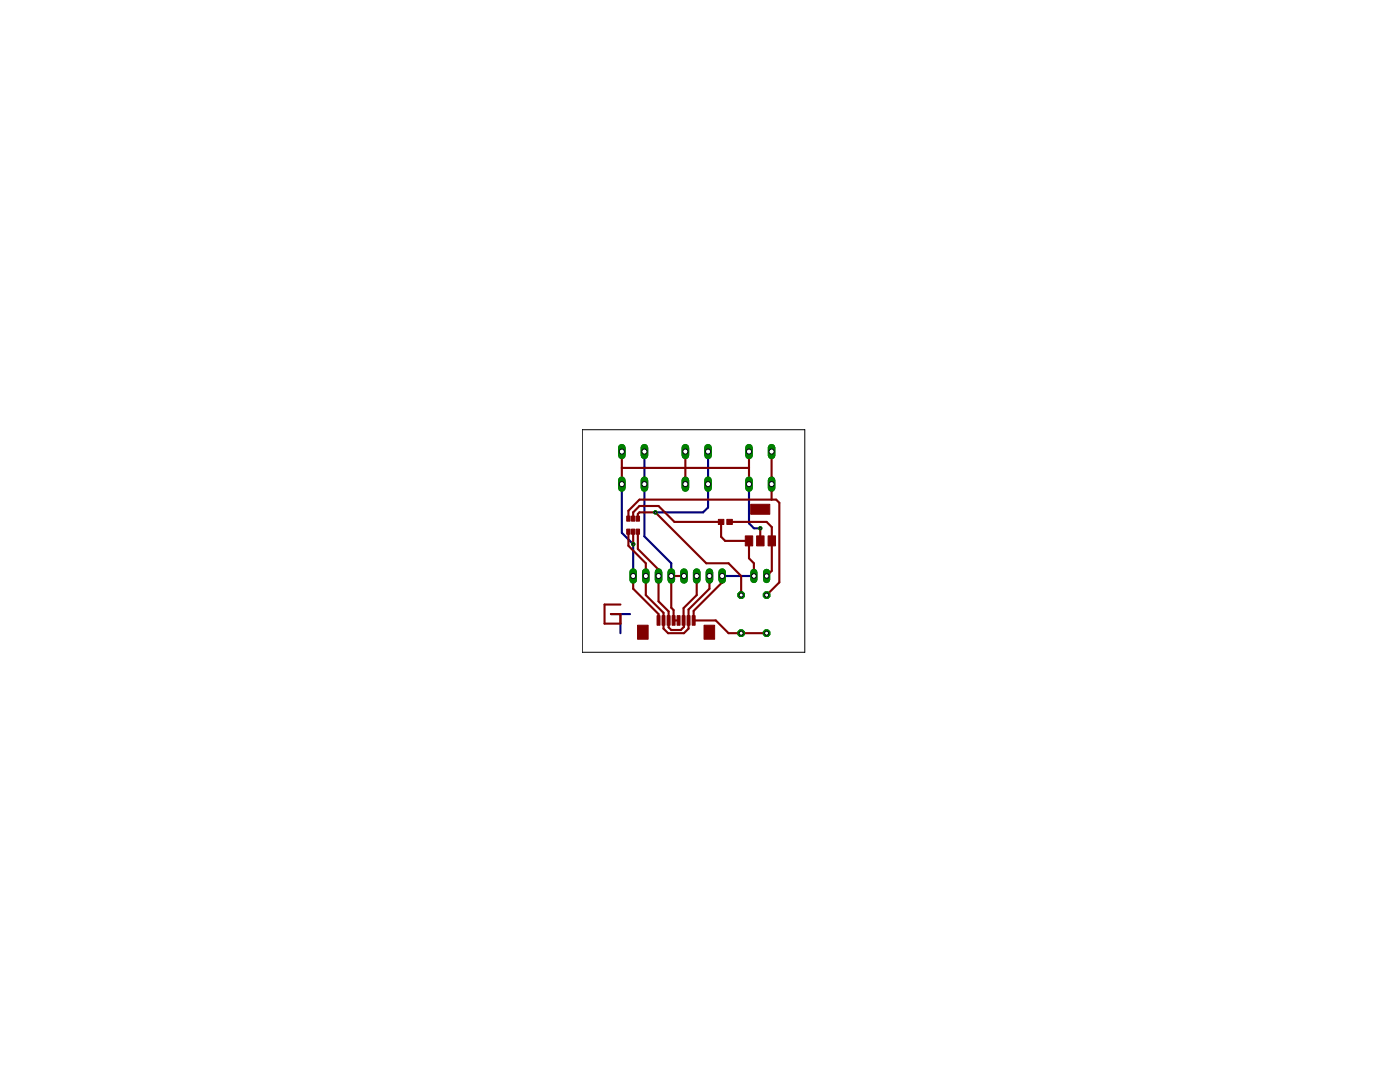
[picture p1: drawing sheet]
<svg xmlns="http://www.w3.org/2000/svg" width="279mm" height="216mm" viewBox="0 0 279 216" stroke-linecap="round" stroke-linejoin="round" font-family="sans-serif">
<path d="M124.1 96.6v9.7l2.3 2.3v6.3M128.6 90.1v16.9l5.4 5.4v2.5M141.3 90.1v11.2l-1 .9h-9.5M149.5 96.6v7.8l1 1h1.2M144.1 114.9h6.4M121.9 122.5h3.8M123.8 122.5v3.8" fill="none" stroke="#000080" stroke-width=".42"/>
<path d="M150.5 114.2v1.4" fill="none" stroke="#008000" stroke-width="1.4"/>
<circle cx="150.5" cy="114.9" r=".47" fill="#fff" stroke="#000" stroke-width=".2"/>
<path d="M153 114.2v1.4" fill="none" stroke="#008000" stroke-width="1.4"/>
<circle cx="153" cy="114.9" r=".47" fill="#fff" stroke="#000" stroke-width=".2"/>
<path d="M141.3 89.3v1.6" fill="none" stroke="#008000" stroke-width="1.5"/>
<circle cx="141.3" cy="90.1" r=".51" fill="#fff" stroke="#000" stroke-width=".2"/>
<path d="M136.8 89.3v1.6" fill="none" stroke="#008000" stroke-width="1.5"/>
<circle cx="136.8" cy="90.1" r=".51" fill="#fff" stroke="#000" stroke-width=".2"/>
<path d="M141.3 95.8v1.6" fill="none" stroke="#008000" stroke-width="1.5"/>
<circle cx="141.3" cy="96.6" r=".51" fill="#fff" stroke="#000" stroke-width=".2"/>
<path d="M136.8 95.8v1.6" fill="none" stroke="#008000" stroke-width="1.5"/>
<circle cx="136.8" cy="96.6" r=".51" fill="#fff" stroke="#000" stroke-width=".2"/>
<path d="M154 89.3v1.6" fill="none" stroke="#008000" stroke-width="1.5"/>
<circle cx="154" cy="90.1" r=".51" fill="#fff" stroke="#000" stroke-width=".2"/>
<path d="M149.5 89.3v1.6" fill="none" stroke="#008000" stroke-width="1.5"/>
<circle cx="149.5" cy="90.1" r=".51" fill="#fff" stroke="#000" stroke-width=".2"/>
<path d="M154 95.8v1.6" fill="none" stroke="#008000" stroke-width="1.5"/>
<circle cx="154" cy="96.6" r=".51" fill="#fff" stroke="#000" stroke-width=".2"/>
<path d="M149.5 95.8v1.6" fill="none" stroke="#008000" stroke-width="1.5"/>
<circle cx="149.5" cy="96.6" r=".51" fill="#fff" stroke="#000" stroke-width=".2"/>
<path d="M128.6 89.3v1.6" fill="none" stroke="#008000" stroke-width="1.5"/>
<circle cx="128.6" cy="90.1" r=".51" fill="#fff" stroke="#000" stroke-width=".2"/>
<path d="M124.1 89.3v1.6" fill="none" stroke="#008000" stroke-width="1.5"/>
<circle cx="124.1" cy="90.1" r=".51" fill="#fff" stroke="#000" stroke-width=".2"/>
<path d="M128.6 95.8v1.6" fill="none" stroke="#008000" stroke-width="1.5"/>
<circle cx="128.6" cy="96.6" r=".51" fill="#fff" stroke="#000" stroke-width=".2"/>
<path d="M124.1 95.8v1.6" fill="none" stroke="#008000" stroke-width="1.5"/>
<circle cx="124.1" cy="96.6" r=".51" fill="#fff" stroke="#000" stroke-width=".2"/>
<path d="M126.4 114.2v1.5" fill="none" stroke="#008000" stroke-width="1.5"/>
<circle cx="126.4" cy="114.9" r=".51" fill="#fff" stroke="#000" stroke-width=".2"/>
<path d="M128.9 114.2v1.5" fill="none" stroke="#008000" stroke-width="1.5"/>
<circle cx="128.9" cy="114.9" r=".51" fill="#fff" stroke="#000" stroke-width=".2"/>
<path d="M131.4 114.2v1.5" fill="none" stroke="#008000" stroke-width="1.5"/>
<circle cx="131.4" cy="114.9" r=".51" fill="#fff" stroke="#000" stroke-width=".2"/>
<path d="M134 114.2v1.5" fill="none" stroke="#008000" stroke-width="1.5"/>
<circle cx="134" cy="114.9" r=".51" fill="#fff" stroke="#000" stroke-width=".2"/>
<path d="M136.5 114.2v1.5" fill="none" stroke="#008000" stroke-width="1.5"/>
<circle cx="136.5" cy="114.9" r=".51" fill="#fff" stroke="#000" stroke-width=".2"/>
<path d="M139 114.2v1.5" fill="none" stroke="#008000" stroke-width="1.5"/>
<circle cx="139" cy="114.9" r=".51" fill="#fff" stroke="#000" stroke-width=".2"/>
<path d="M141.6 114.2v1.5" fill="none" stroke="#008000" stroke-width="1.5"/>
<circle cx="141.6" cy="114.9" r=".51" fill="#fff" stroke="#000" stroke-width=".2"/>
<path d="M144.1 114.2v1.5" fill="none" stroke="#008000" stroke-width="1.5"/>
<circle cx="144.1" cy="114.9" r=".51" fill="#fff" stroke="#000" stroke-width=".2"/>
<circle cx="153" cy="126.3" r=".71" fill="#008000" stroke="#008000" stroke-width=".2"/>
<circle cx="153" cy="126.3" r=".4" fill="#fff" stroke="#000" stroke-width=".2"/>
<circle cx="153" cy="118.7" r=".71" fill="#008000" stroke="#008000" stroke-width=".2"/>
<circle cx="153" cy="118.7" r=".4" fill="#fff" stroke="#000" stroke-width=".2"/>
<circle cx="147.9" cy="126.3" r=".71" fill="#008000" stroke="#008000" stroke-width=".2"/>
<circle cx="147.9" cy="126.3" r=".4" fill="#fff" stroke="#000" stroke-width=".2"/>
<circle cx="147.9" cy="118.7" r=".71" fill="#008000" stroke="#008000" stroke-width=".2"/>
<circle cx="147.9" cy="118.7" r=".4" fill="#fff" stroke="#000" stroke-width=".2"/>
<circle cx="126.4" cy="108.6" r=".34" fill="#008000" stroke="#008000" stroke-width=".2"/>
<circle cx="126.4" cy="108.6" r=".19" fill="#fff" stroke="#000" stroke-width=".2"/>
<circle cx="151.7" cy="105.4" r=".34" fill="#008000" stroke="#008000" stroke-width=".2"/>
<circle cx="151.7" cy="105.4" r=".19" fill="#fff" stroke="#000" stroke-width=".2"/>
<circle cx="130.8" cy="102.2" r=".34" fill="#008000" stroke="#008000" stroke-width=".2"/>
<circle cx="130.8" cy="102.2" r=".19" fill="#fff" stroke="#000" stroke-width=".2"/>
<g fill="#800000" stroke="#800000" stroke-width=".2">
<path d="M138.1 122.9h.6v1.9h-.6z"/>
<path d="M137.1 122.9h.6v1.9h-.6z"/>
<path d="M136.1 122.9h.6v1.9h-.6z"/>
<path d="M135.1 122.9h.6v1.9h-.6z"/>
<path d="M133.1 122.9h.6v1.9h-.6z"/>
<path d="M134.1 122.9h.6v1.9h-.6z"/>
<path d="M132.1 122.9h.6v1.9h-.6z"/>
<path d="M131.1 122.9h.6v1.9h-.6z"/>
<path d="M127.2 124.8h2.1v2.8h-2.1z"/>
<path d="M140.5 124.8h2.1v2.8h-2.1z"/>
<path d="M127 105.6h.6v1h-.6z"/>
<path d="M126 105.6h.7v1h-.7z"/>
<path d="M125.1 105.6h.7v1h-.7z"/>
<path d="M127 103h.6v1h-.6z"/>
<path d="M126 103h.7v1h-.7z"/>
<path d="M125.1 103h.7v1h-.7z"/>
<path d="M145.1 103.6h1.1v1h-1.1z"/>
<path d="M143.4 103.6h1.1v1h-1.1z"/>
<path d="M148.7 106.9h1.5v2h-1.5z"/>
<path d="M151 106.9h1.5v2h-1.5z"/>
<path d="M153.3 106.9h1.5v2h-1.5z"/>
<path d="M149.8 100.6h3.8v2h-3.8z"/>
</g>
<g fill="none" stroke="#800000" stroke-width=".42">
<path d="M124.1 90.1v6.5M124.1 93.4h25.4M136.8 90.1v6.5M149.5 90.1v6.5M154 90.1v9.6M125.4 106.1v2.8l3.5 3.5v6.3l3.5 3.6v3.1l.9 .9h3.2l.9-.9v-3.8l4.2-4.1v-2.6M125.4 103.5v-1.6l2.2-2.2h27.3l.6 .6v15.9l-2.5 2.5M126.4 103.5v-1.3l1.2-1.2h3.8l3.2 3.1h9.3v3l.8 .8h4.8v3.5l1 1v2.5M126.4 106.1v2.5M126.4 114.9v2.6l5 5v1.3M127.3 106.1v3.4l4.1 4.2v6.3l2 2v3.2l.6 .5h1.9l.6-.6-.1-3.8 2.6-2.6v-3.8M127.3 103.5v-.9l.3-.4h3.2l10.1 10.2h4.5l2.5 2.5v3.8"/>
<path d="M136.5 114.9h-2.5v6.4l.4 .4v2.1h1M144.1 114.9v1.3l-5.7 5.7v1.9h4.5l2.5 2.5h7.6M145.6 104.1h7.4l1 1.1v8.7l-1 1M151.7 105.4v2.5M123.8 120.6h-3.2v3.8h3.2v-1.9h-1.9"/>
</g>
<path d="M150.5 114.2v1.4" fill="none" stroke="#008000" stroke-width="1.4"/>
<circle cx="150.5" cy="114.9" r=".47" fill="#fff" stroke="#000" stroke-width=".2"/>
<path d="M153 114.2v1.4" fill="none" stroke="#008000" stroke-width="1.4"/>
<circle cx="153" cy="114.9" r=".47" fill="#fff" stroke="#000" stroke-width=".2"/>
<path d="M141.3 89.3v1.6" fill="none" stroke="#008000" stroke-width="1.5"/>
<circle cx="141.3" cy="90.1" r=".51" fill="#fff" stroke="#000" stroke-width=".2"/>
<path d="M136.8 89.3v1.6" fill="none" stroke="#008000" stroke-width="1.5"/>
<circle cx="136.8" cy="90.1" r=".51" fill="#fff" stroke="#000" stroke-width=".2"/>
<path d="M141.3 95.8v1.6" fill="none" stroke="#008000" stroke-width="1.5"/>
<circle cx="141.3" cy="96.6" r=".51" fill="#fff" stroke="#000" stroke-width=".2"/>
<path d="M136.8 95.8v1.6" fill="none" stroke="#008000" stroke-width="1.5"/>
<circle cx="136.8" cy="96.6" r=".51" fill="#fff" stroke="#000" stroke-width=".2"/>
<path d="M154 89.3v1.6" fill="none" stroke="#008000" stroke-width="1.5"/>
<circle cx="154" cy="90.1" r=".51" fill="#fff" stroke="#000" stroke-width=".2"/>
<path d="M149.5 89.3v1.6" fill="none" stroke="#008000" stroke-width="1.5"/>
<circle cx="149.5" cy="90.1" r=".51" fill="#fff" stroke="#000" stroke-width=".2"/>
<path d="M154 95.8v1.6" fill="none" stroke="#008000" stroke-width="1.5"/>
<circle cx="154" cy="96.6" r=".51" fill="#fff" stroke="#000" stroke-width=".2"/>
<path d="M149.5 95.8v1.6" fill="none" stroke="#008000" stroke-width="1.5"/>
<circle cx="149.5" cy="96.6" r=".51" fill="#fff" stroke="#000" stroke-width=".2"/>
<path d="M128.6 89.3v1.6" fill="none" stroke="#008000" stroke-width="1.5"/>
<circle cx="128.6" cy="90.1" r=".51" fill="#fff" stroke="#000" stroke-width=".2"/>
<path d="M124.1 89.3v1.6" fill="none" stroke="#008000" stroke-width="1.5"/>
<circle cx="124.1" cy="90.1" r=".51" fill="#fff" stroke="#000" stroke-width=".2"/>
<path d="M128.6 95.8v1.6" fill="none" stroke="#008000" stroke-width="1.5"/>
<circle cx="128.6" cy="96.6" r=".51" fill="#fff" stroke="#000" stroke-width=".2"/>
<path d="M124.1 95.8v1.6" fill="none" stroke="#008000" stroke-width="1.5"/>
<circle cx="124.1" cy="96.6" r=".51" fill="#fff" stroke="#000" stroke-width=".2"/>
<path d="M126.4 114.2v1.5" fill="none" stroke="#008000" stroke-width="1.5"/>
<circle cx="126.4" cy="114.9" r=".51" fill="#fff" stroke="#000" stroke-width=".2"/>
<path d="M128.9 114.2v1.5" fill="none" stroke="#008000" stroke-width="1.5"/>
<circle cx="128.9" cy="114.9" r=".51" fill="#fff" stroke="#000" stroke-width=".2"/>
<path d="M131.4 114.2v1.5" fill="none" stroke="#008000" stroke-width="1.5"/>
<circle cx="131.4" cy="114.9" r=".51" fill="#fff" stroke="#000" stroke-width=".2"/>
<path d="M134 114.2v1.5" fill="none" stroke="#008000" stroke-width="1.5"/>
<circle cx="134" cy="114.9" r=".51" fill="#fff" stroke="#000" stroke-width=".2"/>
<path d="M136.5 114.2v1.5" fill="none" stroke="#008000" stroke-width="1.5"/>
<circle cx="136.5" cy="114.9" r=".51" fill="#fff" stroke="#000" stroke-width=".2"/>
<path d="M139 114.2v1.5" fill="none" stroke="#008000" stroke-width="1.5"/>
<circle cx="139" cy="114.9" r=".51" fill="#fff" stroke="#000" stroke-width=".2"/>
<path d="M141.6 114.2v1.5" fill="none" stroke="#008000" stroke-width="1.5"/>
<circle cx="141.6" cy="114.9" r=".51" fill="#fff" stroke="#000" stroke-width=".2"/>
<path d="M144.1 114.2v1.5" fill="none" stroke="#008000" stroke-width="1.5"/>
<circle cx="144.1" cy="114.9" r=".51" fill="#fff" stroke="#000" stroke-width=".2"/>
<circle cx="153" cy="126.3" r=".71" fill="#008000" stroke="#008000" stroke-width=".2"/>
<circle cx="153" cy="126.3" r=".4" fill="#fff" stroke="#000" stroke-width=".2"/>
<circle cx="153" cy="118.7" r=".71" fill="#008000" stroke="#008000" stroke-width=".2"/>
<circle cx="153" cy="118.7" r=".4" fill="#fff" stroke="#000" stroke-width=".2"/>
<circle cx="147.9" cy="126.3" r=".71" fill="#008000" stroke="#008000" stroke-width=".2"/>
<circle cx="147.9" cy="126.3" r=".4" fill="#fff" stroke="#000" stroke-width=".2"/>
<circle cx="147.9" cy="118.7" r=".71" fill="#008000" stroke="#008000" stroke-width=".2"/>
<circle cx="147.9" cy="118.7" r=".4" fill="#fff" stroke="#000" stroke-width=".2"/>
<circle cx="126.4" cy="108.6" r=".34" fill="#008000" stroke="#008000" stroke-width=".2"/>
<circle cx="126.4" cy="108.6" r=".19" fill="#fff" stroke="#000" stroke-width=".2"/>
<circle cx="151.7" cy="105.4" r=".34" fill="#008000" stroke="#008000" stroke-width=".2"/>
<circle cx="151.7" cy="105.4" r=".19" fill="#fff" stroke="#000" stroke-width=".2"/>
<circle cx="130.8" cy="102.2" r=".34" fill="#008000" stroke="#008000" stroke-width=".2"/>
<circle cx="130.8" cy="102.2" r=".19" fill="#fff" stroke="#000" stroke-width=".2"/>
<path d="M116.2 85.7h44.4v44.5h-44.4z" fill="none" stroke="#000" stroke-width=".2"/>
</svg>
